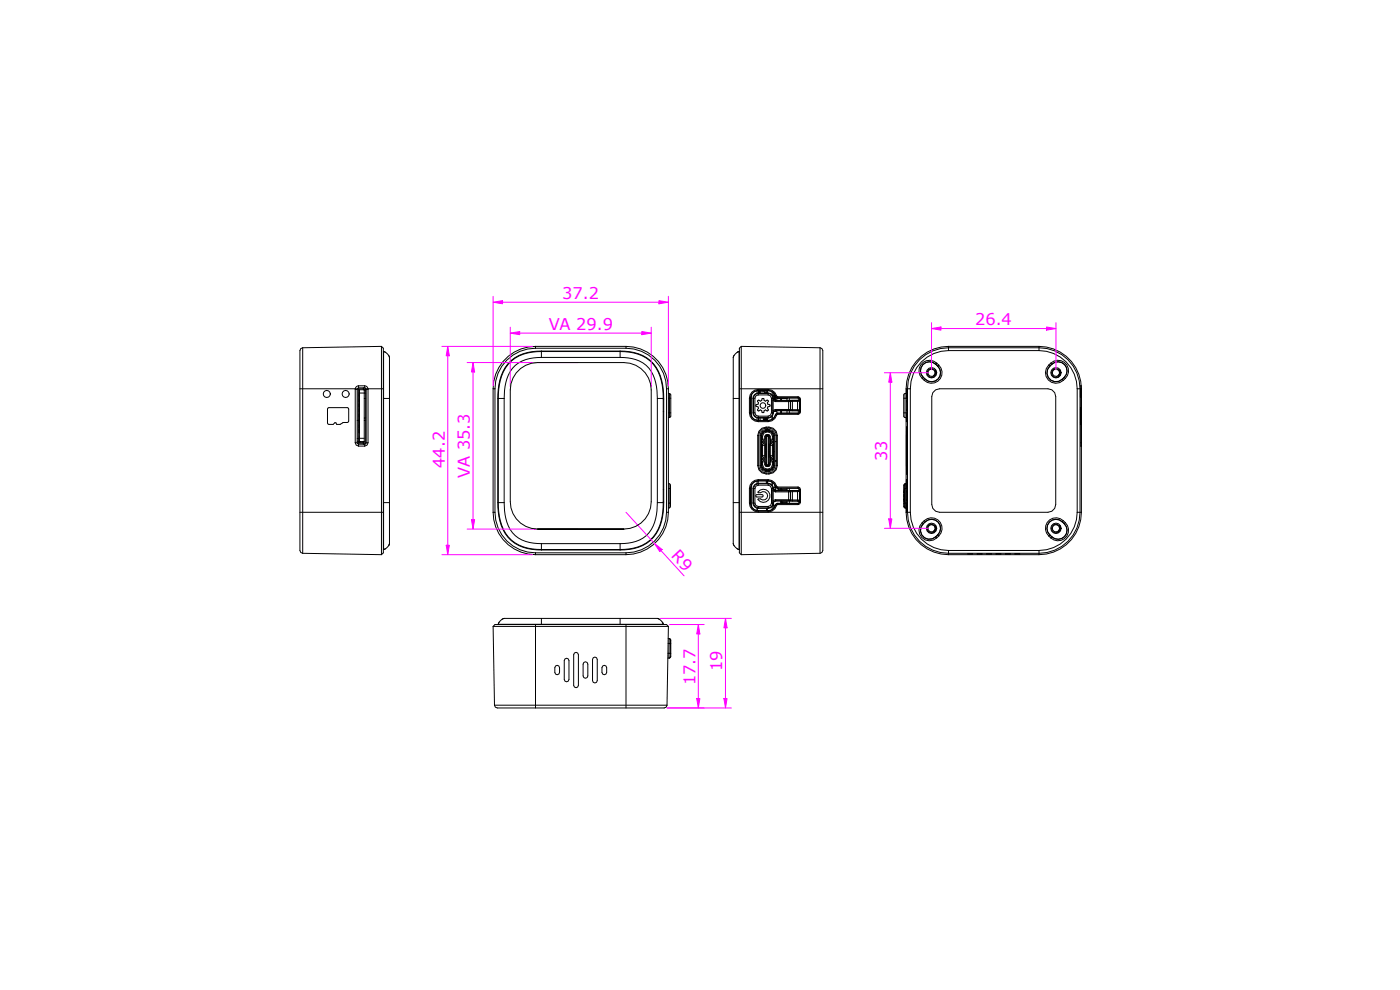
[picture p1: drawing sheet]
<svg xmlns="http://www.w3.org/2000/svg" width="297mm" height="210mm" viewBox="0 0 297 210" stroke-linecap="round" stroke-linejoin="round" font-family="sans-serif">
<defs><g id="words">
<g font-size="3.4" fill="#f0f">
<text x="119.3" y="63.4">37.2</text>
<text x="116.4" y="70">VA 29.9</text>
<text x="206.9" y="69">26.4</text>
<text x="94.4" y="99.3" transform="rotate(-90 94.4 99.3)">44.2</text>
<text x="99.7" y="101.3" transform="rotate(-90 99.7 101.3)">VA 35.3</text>
<text x="188.2" y="97.8" transform="rotate(-90 188.2 97.8)">33</text>
<text x="142.3" y="118" transform="rotate(48 142.3 118)">R9</text>
<text x="153.2" y="142.3" transform="rotate(-90 153.2 142.3)">19</text>
<text x="147.5" y="145.4" transform="rotate(-90 147.5 145.4)">17.7</text>
</g>
</g></defs>
<!-- layer: 0 -->
<g fill="none" stroke="#000" stroke-width=".21">
<path d="M64.2 73.8l-.4 .1-.2 .5v42.4l.2 .4 .4 .2M64.2 73.8v43.6M80.9 73.5v44.2M80.9 73.5l.4 .4v43.4l-.4 .4M80.9 73.5l-16.7 .3M81.3 74.6h.1M81.4 74.6l.8 .4 .4 .8M81.4 74.6v42M81.4 74.6h.2M81.6 74.6l.2 .2M82.4 75.4l.2 .2M82.6 75.6v.2"/>
<path d="M82.6 75.8v39.5M108.5 76.5a9.3 9.3 0 0 1 6.3-2h16.8a8.2 8.2 0 0 1 8.5 5.2l.5 1.9 .2 1.9v23.1a9.8 9.8 0 0 1-3.6 8.7 10.3 10.3 0 0 1-5.6 1.4h-16.8a8.2 8.2 0 0 1-8.5-5.3l-.5-1.9-.2-1.9v-23.1a10.7 10.7 0 0 1 2.9-8zM113.6 73.5a9 9 0 0 0-9 9M113.6 73.9a8.6 8.6 0 0 0-8.6 8.6M113.6 73.5v.4M113.6 73.9h19.2M113.6 73.5h19.2M114.9 74.6a8.1 8.1 0 0 0-8.5 5.2l-.5 1.8-.2 2.9M114.9 75.8a6.9 6.9 0 0 0-7.1 3.8l-.3 .7a13.1 13.1 0 0 0-.5 4.2M114.9 74.6v1.2M114.9 75.8h16.7M114.9 74.6h16.7"/>
<path d="M131.6 74.6a8.1 8.1 0 0 1 8.4 5.2l.5 1.8 .2 2.9M131.6 75.8a6.9 6.9 0 0 1 7 3.8l.3 .7a13.1 13.1 0 0 1 .6 4.2M131.6 74.6v1.2M132.8 73.5a9 9 0 0 1 9 9M132.8 73.9a8.6 8.6 0 0 1 8.6 8.6M132.8 73.5v.4M155.6 75.8v39.5M155.7 75.4l-.1 .4M156.8 74.6l-.8 .4-.4 .8M156.8 74.6h.1M156.8 74.6l-.5 .2M157.3 73.5l-.4 .4v43.4l.4 .4"/>
<path d="M157.3 73.5v44.2M157.3 73.5l16.7 .3M174 73.8l.4 .1 .2 .5v42.4l-.2 .4-.4 .2M174 73.8v43.6M195.1 76.3a8.7 8.7 0 0 1 6.1-2.5h19.2a8.7 8.7 0 0 1 8.7 8.7v26.2a8.7 8.7 0 0 1-8.7 8.7h-19.2a8.7 8.7 0 0 1-8.7-8.7v-26.2a8.7 8.7 0 0 1 2.6-6.2zM195.8 77.3a2.28 2.28 0 0 1 2.4-.3 2.28 2.28 0 0 1 1.4 2 2 2 0 0 1-1.5 2 2 2 0 0 1-2.2-.9 1.94 1.94 0 0 1-.1-2.8zM197.1 78.4a.84 .84 0 0 1 1.2 .1 .84 .84 0 0 1-.2 1.2 .89 .89 0 0 0 .3-1.3l.2 .6-.1 .6-.4 .4a.95 .95 0 0 1-1.3-.4 .95 .95 0 0 1 .3-1.2zM197.6 78.3l-.4 .1-.3 .5v.5l.3 .4h.5l.4-.1M197.7 78.3l.5 .3 .2 .6-.3 .5M197.7 78.3h-.1M198.5 77.3a1.9 1.9 0 0 0-2.7 .1 1.9 1.9 0 0 0 .1 2.6M198.5 77.3l.4 .4"/>
<path d="M198.7 77a2.24 2.24 0 0 0-3.1 .1 2.24 2.24 0 0 0 0 3.2M198.7 77l-.2 .3M198.7 77l.5 .4M198.9 77.7a1.9 1.9 0 0 1 .1 2.7 1.9 1.9 0 0 1-2.7 0M199.2 77.4a2.24 2.24 0 0 1 0 3.2 2.24 2.24 0 0 1-3.1 .1M199.2 77.4l-.3 .3M201.2 73.5a9 9 0 0 0-9 9M201.2 74.4a8.1 8.1 0 0 0-8.1 8.1M201.2 73.5h19.2M201.2 73.5v.9M201.2 74.4h19.2M220.4 73.5a9 9 0 0 1 9 9"/>
<path d="M220.4 74.4a8.1 8.1 0 0 1 8.1 8.1M220.4 73.5v.9M222.5 77.4a2.24 2.24 0 0 0-.1 3.2 2.24 2.24 0 0 0 3.2 .1M222.5 77.4l.2 .3M222.7 77.7a2.01 2.01 0 0 1 3.2-.4 2.01 2.01 0 0 1-.6 3.2 1.94 1.94 0 0 1-2.7-.1 1.94 1.94 0 0 1 .1-2.7zM222.7 77.7a1.9 1.9 0 0 0-.1 2.7 1.9 1.9 0 0 0 2.7 0M222.9 77a2.24 2.24 0 0 1 3.2 .1 2.24 2.24 0 0 1-.1 3.2M222.9 77l-.4 .4M222.9 77l.2 .3M223.1 77.3a1.9 1.9 0 0 1 2.7 .1 1.9 1.9 0 0 1 0 2.6M223.1 77.3l-.4 .4M223.5 78.4a.84 .84 0 0 1 1.2 .1 .84 .84 0 0 1-.2 1.2 .89 .89 0 0 0 .3-1.3l.2 .6-.1 .6-.4 .4a.95 .95 0 0 1-1.3-.4 .95 .95 0 0 1 .3-1.2z"/>
<path d="M224.5 79.7l.3-.5-.2-.6-.5-.3-.5 .1-.3 .5v.5l.3 .4h.5l.4-.1M63.6 82.5h11.8M69.6 86.6h4.3l.1 2.7-.3 .3a1.58 1.58 0 0 0-1.5 .4h-.8l-.1-.3h-.3l-.3 .3-1.1-.1zM75.4 93.9l.2 .5 .5 .2M75.4 93.9h.4M75.4 82.6h.4M75.4 82.6v11.3M75.4 82.5v.1M75.4 82.5h.4M75.8 93.9l.3 .3M75.8 89.2h.4M75.8 82.6v11.3"/>
<path d="M75.8 93.6h.4M75.8 93l.4 .1M76 82.5h1.1M76 82.5v11.5M76 94h1.1M76 82.5l.2 .2M76.1 81.8a.72 .72 0 0 0-.7 .7M76.1 94.6h1.3M76.1 81.8h1.3M76.1 81.8v.5M76.1 82.3l-.3 .3M76.1 94.2h1.3"/>
<path d="M76.1 94.2v.4M76.1 82.3h1.3M76.2 82.7h1.1v11h-1.1v-11M76.2 92.5h.1M76.2 91.6v.1M76.2 91.4h.1M76.2 89.4h.1M76.2 89.1h.1M76.2 89h.1M76.2 87.9h.1M76.2 88.3h.1M76.2 87.4h.1"/>
<path d="M76.2 87.2h.1M76.2 86.8h.1M76.2 87.1h.1M76.2 86.9h.1M76.2 85.2h.1M76.2 84.9h.1M76.2 84.7h.1M76.2 83.8h.1M76.2 83.5h.1M76.2 83h.1M76.2 93.8l-.2 .2M76.2 82.7v11.1"/>
<path d="M76.2 93.8h.9M76.2 93.3h.1M76.2 93h.1M76.2 92.8h.1M76.2 91.8h.1M76.2 91.5h.1M76.2 91.3h.1M76.2 91.2h.1M76.2 90.7h.1M76.2 90.5h.1M76.2 90.4h.1M76.2 90.3h.1"/>
<path d="M76.2 90.2h.1M76.2 90.1h.1M76.2 89.6h.1M76.2 89.3h.1M76.2 89.2h.1M76.2 88.5h.1M76.2 88.2h.1M76.2 88.1h.1M76.2 87h.1M76.2 86.3h.1M76.2 86h.1M76.2 85.9h.1"/>
<path d="M76.2 85.8h.1M76.2 85.7h.1M76.2 85h.1M76.2 84.8h.1M76.2 84.6h.1M76.2 84.1h.1M76.2 83.9h.1M76.2 83.7h.1M76.2 83.6h.1M76.2 87.6h.1M76.2 90.9h.1M76.2 89.8h.1"/>
<path d="M76.2 88.7h.1M76.2 86.1h.1M76.2 88h.1M76.2 86.5h.1M76.2 85.4h.1M76.2 84.3h.1M76.2 83.2h.1M76.2 83.4h1.4M76.2 93h1.1M76.2 82.9h.1M76.5 93.7h-.3M77 93.7v.1"/>
<path d="M77.1 82.3v.4M77.1 93.7v.5M77.2 82.6h.4M77.2 82.3v.4M77.2 93.7v.5M77.3 82.9h.3M77.3 84.5h.3M77.4 81.8a.72 .72 0 0 1 .7 .7M77.4 81.8v.5M77.4 82.3l.3 .3M77.4 94.2v.4M77.6 82.4v11.7"/>
<path d="M77.6 89.1l-.3 .1M77.6 88.6l-.3 .1M77.7 93.9l-.3 .3M77.7 93.9h.4M77.7 82.6h.4M77.7 82.6v11.3M78.1 82.5v.1M78.1 82.5h3.2M78.1 82.5h-.4M78.1 93.9l-.2 .5-.5 .2M78.1 82.6v11.3M81.3 84.5h1.3"/>
<path d="M104.6 82.5v26.2M104.6 82.5h.4M105 82.5v26.2M105.7 84.5v22.1M105.7 84.5h1.3M107 84.5v22.1M139.5 84.5v22.1M139.5 84.5h1.2M140.7 87.3h.1M140.7 84.8h.1M140.7 84.5v22.1M141.4 82.5h.4"/>
<path d="M141.4 82.5v26.2M141.8 87.6h.5M141.8 84.5h.5M141.8 83.5h.2M141.8 82.5v26.2M142 83.5l.3 .3v4.5l-.3 .3M142 88.6h-.2M142 83.5v5.1M155.6 84.5h1.3M156.9 82.5h17.7M159 87.6a1.87 1.87 0 0 0 1.9 1.8M159 87.6h.3"/>
<path d="M159 84.5h.3M159 84.5v3.1M159.2 86.8h.1M159.2 84.5l.1 3.1M159.3 87.6a1.6 1.6 0 0 0 1.6 1.6M159.3 84.5l-.1 .3M159.5 83.7v4.6M159.8 87.6a1.1 1.1 0 0 0 1.1 1.1M159.8 87.6h.3M159.8 84.5h.3M159.8 84.5v3.1M160.1 87.6l.3 .5 .5 .2"/>
<path d="M160.1 84.5v3.1M160.4 83.6l.5-.1h2.1l.5 .1 .3 .4 .2 .5v3.1l-.2 .5-.3 .3-.5 .2h-2.1l-.5-.2-.4-.3-.2-.5v-3.1l.2-.5zM160.6 82.9v.5M160.6 88.6v.5M160.7 85l.2-.1 .4 .2 .3-.1 .2-.5 .2 .1 .1 .4 .3 .1 .5-.2 .1 .2-.2 .4 .1 .3 .5 .1-.1 .3-.4 .1-.1 .3 .2 .4-.2 .2-.4-.2-.3 .1-.2 .4h-.2l-.1-.4-.3-.1-.4 .1-.2-.1 .2-.4-.1-.3-.4-.2v-.2l.4-.1 .1-.3zM160.7 98.8l.3 .8 .6 .7 .9 .2M160.7 92.4v6.4M160.7 98.8h.2M160.7 92.4h.2M160.9 82.8l-.9 .2-.6 .6-.2 .9v3.1l.2 .8 .6 .6 .9 .2M160.9 83.8l-.5 .2-.3 .5M160.9 83.4a1.1 1.1 0 0 0-1.1 1.1"/>
<path d="M160.9 82.9a1.59 1.59 0 0 0-1.6 1.6M160.9 82.8v.1M160.9 83.4v.4M160.9 88.3v.4M160.9 89.2h.1M160.9 88.7h2.1M160.9 88.3h2.1M160.9 83.8h2.1M160.9 82.9h2.1M160.9 82.8h2.1M160.9 89.2v.2M160.9 82.6a1.87 1.87 0 0 0-1.9 1.9"/>
<path d="M160.9 82.6h2.1M160.9 82.6v.2M160.9 82.9v.5M160.9 88.7v.5M160.9 98.8l.3 .7 .5 .6 .8 .2M160.9 92.4v6.4M161 82.9v.5M161 88.7v.5M161.1 82.9v.5M161.3 88.7v.5M161.3 82.9v.5M161.4 98.8l.3 .8 .8 .3"/>
<path d="M161.4 92.4v6.4M161.4 98.8h.1M161.4 92.4h.1M161.4 82.9l1 .1M161.4 91.7a1.68 1.68 0 0 1 1.7-.6 1.68 1.68 0 0 1 1.3 1.3v6.4a1.61 1.61 0 0 1-1.6 1.3 1.61 1.61 0 0 1-1.6-1.3v-6.4zM161.5 96.7l.1 .1M161.5 97.1l.2 .2v.2l-.2 .1M161.5 98.8l.3 .7 .7 .2M161.5 93.5l.2 .2v.2l-.2 .1M161.5 92.4v6.4M161.5 98.3h.1M161.5 96.6h.1"/>
<path d="M161.5 96.4h.1M161.5 95.7h.1M161.5 95.6h.1M161.5 95.5h.1M161.5 92.9h.1M161.6 96.8h.1M161.6 94.4h.1M161.6 94.4l-.1 .1M161.6 96.8a.59 .59 0 0 1 .4 .6 .59 .59 0 0 1-.5 .6M161.6 93.2a.6 .6 0 0 1 .4 .6 .6 .6 0 0 1-.4 .6M161.6 96.7l-.1 .1M161.6 94.4h-.1"/>
<path d="M161.6 94h-.1M161.6 97.1l-.1 .1M161.6 96.5l.2 .2M161.6 93l.2 .2M161.8 98.6h-.2l.1 .6 .4 .4 .6 .1M161.8 98.6l.2 .6 .7 .3M161.8 94.5l-.2 .2M161.8 98l-.2 .2M161.8 92.5v.7M161.8 94.5v2.2M161.8 98v.6M161.8 98h.4"/>
<path d="M161.8 96.7h.4M161.8 94.5h.4M161.8 93.2h.4M161.8 82.9l-.1 .1M162 82.9v.1M162 88.7v.5M162 89h.4M162 89.1h.1M162 89v.1M162.3 83v.2M162.3 83.3v.1M162.3 88.8v.2"/>
<path d="M162.3 88.8l.1 .1M162.3 88.8h.3M162.3 83.3h.3M162.3 83.2h.3M162.3 92.3l.7-.1 .3 .1 .1 .3v5.9l-.1 .3-.3 .1-.7-.1-.1-.3v-5.9zM162.3 89l-.3 .1M162.4 83.1l-.1 .1M162.4 83.1h.1M162.4 88.9l-.1 .3M162.4 89.1h.4M162.4 88.9h.1M162.4 88.9v.2"/>
<path d="M162.5 98.8l-.1 .1M162.5 98.8h.2M162.5 98.5h.1M162.5 98.2h.1M162.5 96.7h.1M162.5 96.5h.1M162.5 96.2h.1M162.5 92.3h-.1M162.5 96h.1M162.5 95.7h.1M162.5 95.5h.1M162.5 95.2h.1"/>
<path d="M162.5 95h.1M162.5 94.7h.1M162.5 94.2h.1M162.5 93h.1M162.5 92.7h.1M162.5 88.9v.2M162.5 95.4h.1M162.5 96.9v.1M162.5 96.9h.1M162.5 96.4h.1M162.5 94.4v.1M162.5 94.4h.1"/>
<path d="M162.5 92.9h.1M162.5 92.3v6.5M162.5 92.5h.1M162.5 83.1h.1M162.5 88.9v.3M162.5 90.8v.3M162.5 83.1l.1 .1M162.5 90.8l-.8 .2-.5 .6-.3 .8M162.5 91.2l-.8 .4-.3 .8M162.5 91.4l-.7 .3-.3 .7M162.5 91.2v.2M162.5 99.7v.2"/>
<path d="M162.5 99.9h.6M162.5 99.7h.6M162.5 91.4h.6M162.5 91.2h.6M162.5 90.8h.6M162.5 90.6l-.9 .2-.6 .7-.3 .9M162.5 90.6h.6M162.5 90.6v.2M162.6 83.3l-.1 .1M162.6 88.8l-.1 .1M162.6 82.9v.3M162.6 83.3v.1"/>
<path d="M162.6 88.8v.2M162.6 89.1v.1M162.6 92.5v6.1M162.6 98.6l-.1 .1M162.6 98.6h.4M162.6 92.5h.4M162.7 91.4l-.6 .2-.4 .4-.1 .5h.2M162.7 91.6l-.7 .3-.2 .6M162.7 91.4v.2M162.7 99.5v.2M162.7 99.7h.3M162.7 99.5h.3"/>
<path d="M162.7 91.6h.3M162.7 91.4h.3M162.7 82.9v.5M162.7 88.7v.3h-.2M162.7 89.1v.1M162.7 92.3h-.2v6.5M162.7 92.2v.3l.2-.1v-.2M162.7 98.9v-.2h.2v.2M162.7 98.9h.2M162.7 92.3h.2M162.8 82.9v.5M162.8 88.7v.5"/>
<path d="M162.8 90.8v.3M162.9 92.3h.3M163 82.8l.7 .2 .5 .4 .4 .6M163 83.8l.5 .2 .2 .5M163 83.4a1.11 1.11 0 0 1 1.1 1M163 82.9a1.59 1.59 0 0 1 1.5 1.2M163 82.8v.1M163 83.4v.4M163 88.3v.4M163 89.2h.1M163 89.2h-2.1M163 83.4h-2.1"/>
<path d="M163 89.2v.2M163 82.6l.7 .2 .7 .5 .4 .7M163 89.4h-2.1M163 82.6v.2M163 91.4l.5 .2 .4 .4 .2 .5h-.2M163 91.6l.6 .3 .3 .6M163 91.4v.2M163 99.5v.2M163 92.5v6.1M163 98.6l.1 .1M163.1 90.8l.8 .2 .6 .6 .2 .8M163.1 91.2l.8 .4 .4 .8"/>
<path d="M163.1 91.4l.7 .3 .3 .7M163.1 91.2v.2M163.1 99.7v.2M163.1 90.6l.9 .2 .7 .7 .2 .9M163.1 90.6v.2M163.1 92.5h-.1M163.1 92.3v6.5M163.1 98.4l.1 .1M163.1 98.2h.1M163.1 96.9h.1M163.1 96.7h.1M163.1 96.5h.1"/>
<path d="M163.1 96.4h.1M163.1 95.9l.1 .1M163.1 95.7h.1M163.1 95.5h.1M163.1 95.4h.1M163.1 94.9l.1 .1M163.1 94.7h.1M163.1 94.4h.1M163.1 94.2h.1M163.1 93h.1M163.1 92.9h.1M163.2 92.3v6.5h-.3"/>
<path d="M163.2 96.9v.1M163.2 96.2h-.1M163.2 95.2h-.1M163.2 94.4v.1M163.2 92.7h-.1M163.2 95.7h.1M163.2 98.2h-.1M163.2 95.4h.1M163.2 94.7h-.1M163.2 92.9h-.1M163.2 96.4h-.1M163.2 92.3h.1"/>
<path d="M163.2 98.8v.1M163.4 98h.5l.2 .1v.5M163.4 94.5h.5l.2 .1M163.5 93.2v1.3M163.5 96.7v1.3M163.7 87.6l-.2 .5-.5 .2M163.7 87.6h.3M163.7 84.5h.3M163.7 84.5v3.1M163.8 83.1v.7M163.8 88.3v.6M163.9 98.6l-.3 .6-.6 .3"/>
<path d="M163.9 92.5v.7M163.9 94.5v2.2M163.9 98v.6M163.9 98.6h.2M164 84.9l.6 .3M164 84.9v2.2M164 87.1v.5M164 84.5v.4M164 84.4l.2 .4 .4 .2M164 87.6h.1M164 84.4v.1M164 83.3v.8"/>
<path d="M164 84h.5M164 83.8h.4M164.1 84.4l.1 .3 .4 .2M164.1 87.6a1.11 1.11 0 0 1-1.1 1.1M164.1 87.6h-.1M164.1 84.4h-.1M164.1 98.6l-.2 .6-.4 .4-.5 .1M164.1 93l-.2 .2h-.5M164.1 96.5l-.2 .2h-.5M164.1 93.6v.4M164.1 94.4v2.4M164.1 97.1v.5"/>
<path d="M164.1 98.8l-.3 .7-.7 .2M164.1 96.7a.62 .62 0 0 0-.5 .6 .62 .62 0 0 0 .5 .6M164.1 97.1l-.2 .1v.3l.2 .1M164.1 93.2a.62 .62 0 0 0-.5 .6 .62 .62 0 0 0 .5 .6M164.1 93.5l-.2 .2v.2l.2 .1M164.1 92.4v6.4M164.1 98.8h.2M164.1 95.8h.2M164.1 92.4h.2M164.2 87.3h.6v.3M164.3 98.8l-.4 .8-.8 .3M164.3 92.4v6.4"/>
<path d="M164.3 84v.8M164.3 84h.2M164.4 97.9h.3M164.4 97.7h.3M164.4 93.7h.3M164.4 92.3h.3M164.5 84.1l.5 .3M164.5 88a1.59 1.59 0 0 1-1.5 1.2M164.5 84.1v.8M164.6 87.1l-.4 .1-.2 .4M164.6 87.1l-.5 .3v.2M164.6 84.9v.1"/>
<path d="M164.6 87.1h.1M164.6 87.1h4.7M164.6 87.1h2.7M164.6 85v.2M164.6 86.9l-.6 .2M164.6 86.9h2.7M164.6 86.9v.2M164.6 88l-.4 .6-.5 .5-.7 .1M164.6 84l.4 .4M164.6 88h-.1M164.6 84l-.1 .1M164.6 88l.2 .1"/>
<path d="M164.6 84.3v.6M164.7 98.8l-.2 .7-.6 .6-.8 .2M164.7 92.4v6.4M164.7 98.8h.2M164.7 92.4h.2M164.8 88.1l-.4 .7-.7 .5-.7 .1M164.8 84l.2 .2M164.8 84h-.2M164.8 84.5h.8M164.8 84.4v.5M164.9 98.8l-.2 .8-.7 .7-.9 .2M164.9 92.4v6.4"/>
<path d="M165 87.7l-.4 .3M165 87.6l-.5 .4M165 84.4h.1M165 87.6v.1M165 84.4h4.3M165 87.7v.2M165 87.9l-.2 .2M165 84.2h4.3M165 84.2v.2M165.6 84.4v.5M165.6 87.1v.5M165.8 84.5h1.2"/>
<path d="M165.8 84.4v.5M165.8 87.1v.5M167 87.1v.5M167 84.4v.5M167.3 85h-2.7M167.3 85v.2M167.3 87.1h.8M167.3 85.2v1.7M167.3 85.2h-2.7M167.3 86.9v.2M167.3 86.9h.4M167.5 84.4v.5"/>
<path d="M167.5 87.1v.5M167.5 85l.2 .2M167.5 85h.1M167.5 87.1h.1M167.7 85.2h-.4M167.7 86.9l-.2 .2M167.7 85.2h.1M167.7 85.2v1.7M167.7 86.9h.1M167.7 86.9h.4M168.1 87.1h1.1M168.1 84.9v.2"/>
<path d="M168.1 84.9l-.8 .1M168.1 85.1v1.8M168.1 86.9h1.1M168.1 86.9v.2M168.1 85.1l-.4 .1M169.2 84.9h.1M169.2 84.9h-1.1M169.2 84.9v.2M169.2 85.1h.1M169.2 85.1v1.8M169.2 85.1h-1.1M169.2 86.9v.2"/>
<path d="M169.3 86.9h-.1M169.3 86.9l.2 .2 .1 .3M169.3 86.9v.2M169.3 87.1h-.1M169.3 84.4l.3 .3M169.3 87.1l.3 .3M169.3 84.4l.2 .3-.2 .2M169.3 87.1l.2 .3-.2 .2M169.3 84.4h.1M169.3 84.9h.1M169.3 87.1h.1M169.3 87.6v.1"/>
<path d="M169.3 87.7h-4.3M169.3 87.6h-4.3M169.3 84.9h-4.7M169.3 87.7v.2M169.3 84.9v.2M169.3 84.2l.4 .1 .1 .4M169.3 87.9h-4.3M169.3 84.2v.2M169.6 84.7l-.1 .3-.2 .1M169.6 84.7l-.3 .2M169.6 84.7v2.7M169.6 87.4h.2"/>
<path d="M169.6 84.7h.2M169.6 87.4l-.3 .3M169.8 87.4l-.1 .3-.4 .2M169.8 84.7v2.7M191.7 87.6h.7M192 83.5l-.3 .3v4.5l.3 .3M192 83.5v5.1M192 88.6h.4M192.2 82.5h.9M192.2 82.5v1M192.2 88.6v14M192.3 88.6v.8"/>
<path d="M192.3 98.8v1.7M192.3 92.4h.1M192.3 92.4v6.4M192.3 82.6v.9M192.3 82.6v.6M192.3 90.6h.1M192.3 90.6v1.8M192.3 89.4h.1M192.3 82.6h.1M192.3 90.6v.3M192.3 90.6v.1M192.3 89.3v.1"/>
<path d="M192.3 82.7h.1M192.3 90.7v.2M192.3 89.1v.3M192.3 84.9v2.2M192.3 87.1l.1 .3M192.3 84.9l.1 .3M192.3 89.1h.1M192.3 90.9l.1 1.4M192.3 88.9v.2M192.3 90.9l.1 .5M192.3 83.2l.1 .2M192.3 83.2l.1 .1"/>
<path d="M192.3 88.8v.1M192.4 88.7l-.1 .2M192.4 83.3v.5M192.4 83.4v.6M192.4 83.5h-.4M192.4 86.9v.1M192.4 86.9l-.1 .2M192.4 88.5l-.1 .3M192.4 99.7l-.1 .8M192.4 88.3v.4M192.4 91.6v.8M192.4 84h.1"/>
<path d="M192.4 88.1h.1M192.4 88.1v.2M192.4 84v.2M192.4 84v.3M192.4 92.4v7M192.4 87.9v.2M192.4 84.2h.1M192.4 84.2v.1M192.4 84.3h.1M192.4 85.2v1.7M192.4 86.9h.1M192.4 85.2h.1"/>
<path d="M192.4 87.9h.1M192.4 87.7v.2M192.4 87.7v.5M192.4 87.8v.1M192.4 84.3v.1M192.4 85.1v.1M192.4 84.4l-.7 .1M192.4 84.5v.1M192.4 87.5v.2M192.4 87.5h.1M192.4 84.6l-.1 .3M192.4 87.4v.1"/>
<path d="M192.4 85v.2M192.4 84.6v2.9M193.1 82.5v26.2M195.6 80.3l.5 .4M195.9 80l-.3 .3M195.9 80l.4 .4M196.3 80.4l-.2 .3M197.9 83.3l.6-.6 .8-.2h23l.8 .2 .6 .6 .3 .8v22.9l-.3 .8-.6 .6-.8 .3h-23l-.8-.3-.6-.6-.2-.8v-22.9zM225.3 80.4l.3 .3M225.8 80l-.5 .4M225.8 80l.2 .3M226 80.3l-.4 .4"/>
<path d="M228.5 82.5h.9M228.5 82.5v26.2M229.2 82.8v1.5zM229.2 86.8v3.2M229.2 86.8v-.3l.1 .3M229.2 86.8h.1M229.2 89.6h.1M229.2 89.3h.1M229.3 90h-.1M229.3 90h.1M229.3 89.7l-.1 .3M229.3 89.7v.3"/>
<path d="M229.3 89.6v.1M229.3 82.8v1.5zM229.3 89.3v.3M229.3 86.8v2.5M229.3 81.8v.7M229.3 81.8h.1M229.3 93.9h.1M229.3 82.6h.1M229.3 82.6v11.3M229.3 93.9v.7M229.3 82.5v.1M229.3 94.6h.1"/>
<path d="M229.3 81.8v.1M229.3 81.8l.1 .7M229.4 82.5v.1M229.4 82.5h-.1M229.4 82.6v11.3M229.4 93.9l-.1 .7M229.4 82.5v26.2M63.6 108.7h17.7M64.2 117.4l16.7 .3M81.3 116.6h.1M81.3 106.6h1.3M81.8 116.4l-.4 .2"/>
<path d="M82.6 115.3l-.4 .8-.8 .5M82.6 115.3l-.2 .5M104.6 108.7a9 9 0 0 0 9 9M104.6 108.7h.4M105 108.7a8.6 8.6 0 0 0 8.6 8.6M105.7 106.6a9.7 9.7 0 0 0 3.6 8.6 10.2 10.2 0 0 0 5.6 1.4M105.7 106.6h1.3M107 106.6a9 9 0 0 0 2.3 7 8 8 0 0 0 5.6 1.7M113.6 117.7h19.2M113.6 117.3h19.2M113.6 117.3v.4M114.9 116.6h16.7"/>
<path d="M114.9 115.3h16.7M114.9 115.3v1.3M131.6 115.3v1.3M132.8 117.3v.4M139.5 106.6a9 9 0 0 1-2.4 7 8 8 0 0 1-5.5 1.7M139.5 106.6h1.2M140.7 106.6a9.7 9.7 0 0 1-3.6 8.6 10.2 10.2 0 0 1-5.5 1.4M140.7 106.4h.1M140.7 103.9h.1M141.4 108.7a8.6 8.6 0 0 1-8.6 8.6M141.4 108.7h.4M141.8 108.7a9 9 0 0 1-9 9"/>
<path d="M141.8 106.7h.4M141.8 103.6h.4M141.8 102.6h.1M141.9 102.6l.3 .2v.8M141.9 107.7h-.1M141.9 102.6v5.1M142.2 103.6v3.8l-.3 .3M155.6 115.3l.4 .8 .8 .5M155.6 106.6h1.3M155.6 115.3v.2M155.6 115.6l.1 .2M156.3 116.4l.3 .1"/>
<path d="M156.6 116.5l.2 .1M156.8 116.6h.1M156.9 108.7h17.7M159 106.7a1.87 1.87 0 0 0 1.9 1.9M159 106.7h.3M159 103.6h.3M159 103.6v3.1M159.2 104.4h.1M159.2 106.4l.1 .3M159.2 106.4v.2M159.3 106.7a1.59 1.59 0 0 0 1.6 1.6M159.3 103.6l-.1 2.8"/>
<path d="M159.5 102.9v4.6M159.8 106.7a1.1 1.1 0 0 0 1.1 1.1M159.8 106.7h.3M159.8 103.6h.3M159.8 103.6v3.1M160.1 106.7l.3 .5 .5 .2M160.1 103.6v3.1M160.4 105l1.3-.1 .2 .3-.2 .2h-1.1l-.3-.2zM160.6 102v.6M160.6 107.8v.5M160.7 107.8v.5M160.8 104.4a1.39 1.39 0 0 1 2.1-.4 1.39 1.39 0 0 1 0 2.1 1.39 1.39 0 0 1-2.1-.3h.5a.9 .9 0 0 0 1.3 0 .9 .9 0 0 0 0-1.3 .9 .9 0 0 0-1.3 0h-.4z"/>
<path d="M160.9 102l-.9 .2-.6 .6-.2 .8v3.1l.2 .9 .6 .6 .9 .2M160.9 102.6l-.8 .3-.3 .7v3.1l.3 .7 .8 .3M160.9 107.7h2.1M160.9 107.8h2.1M160.9 102v.6M160.9 107.7v.1M160.9 108.3v.1M160.9 102h2.1M160.9 108.4v.2M160.9 102.6v.3M160.9 101.8a1.87 1.87 0 0 0-1.9 1.8M160.9 101.8h2.1"/>
<path d="M160.9 101.8v.2M160.9 102.9l-.5 .2-.3 .5M160.9 107.4h2.1M160.9 107.4v.3M162.5 100.3h.6M162.5 100.3v.2M162.5 100.5h.6M162.6 102v.5M162.6 107.8v.5M162.7 102v.5M162.8 102v.5M162.8 107.8v.5"/>
<path d="M163 102l.7 .1 .5 .4 .4 .7M163 102.6l.5 .1 .3 .4 .2 .5M163 102.5h-2.1a1.1 1.1 0 0 0-1.1 1.1M163 102.5a1.11 1.11 0 0 1 1.1 1.1M163 102a1.59 1.59 0 0 1 1.5 1.2M163 102h-2.1a1.6 1.6 0 0 0-1.6 1.6M163 108.4h-2.1M163 108.3h-2.1M163 102h.1M163 102.5v.1M163 107.7v.1M163 108.3v.1"/>
<path d="M163 102.6h-2.1M163 108.4v.2M163 102.6v.3M163 101.8l.7 .1 .7 .5 .4 .7M163 108.6h-2.1M163 101.8v.2M163 102.9l.5 .2 .2 .5M163 102.9h-2.1M163 107.4v.3M163.1 100.3v.2M163.7 106.7l-.2 .5-.5 .2M163.7 106.7h.3"/>
<path d="M163.7 103.6h.3M163.7 103.6v3.1M163.8 102.3v.6M163.8 107.4v.7M164 106.7l-.2 .5-.3 .4-.5 .1M164 103.6v3.1M164 103.6v.5l.6 .2M164 103.6l.2 .4 .4 .1M164 106.7v.1M164 103.6h.1M164 107h.1M164 103.4h.6v.7"/>
<path d="M164 107.3h.4M164 107.2h.5M164.1 106.8a1.11 1.11 0 0 1-1.1 1M164.1 103.6v.2l.5 .3h4.7M164.1 106.8h-.1M164.1 103.6h-.1M164.1 106.7h.1M164.1 106.6v.2M164.1 106.6h.1M164.1 106.9l-.1 1M164.1 106.6v.6M164.2 103.9h.4"/>
<path d="M164.4 102.9v1.1M164.5 107.1a1.59 1.59 0 0 1-1.5 1.2M164.5 103.2l.5 .4M164.6 106.2l-.4 .2-.2 .4M164.6 106.3l-.5 .3M164.6 106.3h4.7M164.6 106.2h2.7M164.6 106.2v.1M164.6 104.1v.2M164.6 106l-.6 .3v.4M164.6 106h2.7M164.6 106v.2"/>
<path d="M164.6 107.2l-.4 .6-.5 .4-.7 .2M164.6 103.2l.4 .3M164.6 107.1l-.1 .1M164.6 103.2h-.1M164.6 107.2h.2M164.8 107.2l-.4 .7-.7 .5-.7 .2M164.8 103.1l.2 .2M164.8 103.1l-.2 .1M165 106.8l-.4 .4M165 106.8l-.5 .3M165 103.6h4.3M165 103.5h4.3"/>
<path d="M165 103.5v.1M165 106.8h.1M165 106.8v.2M165 107l-.2 .2M165 103.3h4.3M165 103.3v.2M165.1 103.6v.4h.5M165.1 103.9h.5M165.6 103.6v.5M165.6 106.3v.5M165.8 103.9h1.2M165.8 103.6v.5"/>
<path d="M165.8 106.3v.5M165.9 106.3v.5l.2-.4M165.9 106.4h1.1M165.9 103.9v.2M165.9 106.6h1.1M167 103.6v.5M167 106.3v.5M167.3 104.1h-2.7M167.3 106.2l.8 .1M167.3 104.1v.2M167.3 104.3h-2.7M167.3 104.3v1.7"/>
<path d="M167.3 106v.2M167.3 106h.4M167.5 103.6v.5M167.5 106.3v.5M167.5 104.1l.2 .2M167.5 106.2h.1M167.5 104.1h.1M167.7 106l-.2 .2M167.7 104.3h-.4M167.7 106h.1M167.7 104.3v1.7M167.7 104.3h.1"/>
<path d="M167.7 106l.4 .1M168.1 106.3h1.1M168.1 104.1h-.8M168.1 104.1v.2M168.1 106.1h1.1M168.1 104.3v1.8M168.1 106.1v.2M168.1 104.3h-.4M169.2 104.1h.1M169.2 104.1h-1.1M169.2 104.1v.2M169.2 104.3h.1"/>
<path d="M169.2 104.3h-1.1M169.2 104.3v1.8M169.2 106.1v.2M169.3 106.1h-.1M169.3 106.1l.2 .1 .1 .3M169.3 106.1v.2M169.3 106.3l.2 .2-.2 .3M169.3 103.5l.3 .3M169.3 106.3h-.1M169.3 106.3l.3 .2M169.3 103.6l.2 .2-.2 .3M169.3 106.8h-4.3"/>
<path d="M169.3 103.5v.1M169.3 104.1h.1M169.3 106.3h.1M169.3 106.8h.1M169.3 104.1v.2M169.3 106.8v.2M169.3 103.3l.4 .2 .1 .3M169.3 107h-4.3M169.3 103.3v.2M169.6 103.8l-.3 .3M169.6 103.8l-.1 .3-.2 .2M169.6 103.8h.2"/>
<path d="M169.6 106.5h.2M169.6 103.8v2.7M169.6 106.5l-.3 .3M169.8 106.5l-.1 .4-.4 .1M169.8 103.8v2.7M174 117.4l-16.7 .3M191.8 106.7v.8l.3 .2M191.8 106.7v.7M191.8 104.9v.5M191.8 105.4h.1M191.8 104.9h.1M191.8 104.4v.1"/>
<path d="M191.8 104.4v-.6v2.8v-.6M191.8 104.4h.1M191.8 106h.1M191.8 107.4v.2M191.8 102.9v.7M191.8 105.8v.2M191.8 105.8h.1M191.8 104.5h.1M191.8 104.5v-.2v1.8v-.3M191.8 106.1h.1M191.8 104.3h.1M191.8 107.6h.1"/>
<path d="M191.8 107.4l.3 .3M191.8 107.4h.1M191.8 102.9h.1M191.8 106.7h.6M191.8 103.6v3.1M191.9 107.6h-.1M191.9 107.6v.1M191.9 107.7h.1M192 107.7h-.1M192 107.7h.1M192.1 102.6l-.3 .3v3.8M192.1 102.6l-.3 .3"/>
<path d="M192.1 107.7h.3M192.1 107.7h-.1M192.1 102.6v5.1M192.2 108.7a9 9 0 0 0 9 9M192.2 108.7h.9M192.2 107.7v1M192.3 107.7v.9M192.3 101.8v.8M192.3 101.8v.4M192.3 100.5h.1M192.3 108.6h.1M192.3 101.8h.1"/>
<path d="M192.3 108.5v.1M192.3 101.8v.1M192.3 108.3v.2M192.3 108.3v.3M192.3 104.1v2.2M192.3 104.1l.1 .2M192.3 106.3l.1 .3M192.3 108.2v.1M192.3 102.2v.1M192.3 108.1v.1M192.3 102.3l.1 .2M192.3 108v.1"/>
<path d="M192.4 107.9l-.1 .1M192.4 102.5v.1M192.4 102.5v.7M192.4 102.6h-.3M192.4 106l-.1 .3M192.4 106v.2M192.4 107.7l-.1 .3M192.4 102.6v.3M192.4 107.4v.4M192.4 103.1h.1M192.4 107.2h.1M192.4 107.2v.3"/>
<path d="M192.4 103.1v.2M192.4 103.2v.3M192.4 107v.2M192.4 103.3h.1M192.4 103.3v.1M192.4 103.4h.1M192.4 106v.1M192.4 104.3v1.7M192.4 106h.1M192.4 104.3h.1M192.4 107h.1M192.4 103.3v.2"/>
<path d="M192.4 103.4v.1M192.4 106.9v.1M192.4 106.9v.4M192.4 103.5v.1M192.4 104.2v.1M192.4 103.6h-.6M192.4 103.6v.2M192.4 106.7v.2M192.4 106.6h.1M192.4 103.7l-.1 .4M192.4 103.7v3M193.1 108.7a8.1 8.1 0 0 0 8.1 8.1"/>
<path d="M195.6 110.9a2.24 2.24 0 0 0 0 3.1 2.24 2.24 0 0 0 3.1 .1M195.6 110.9l.3 .2M195.9 111.1a2.01 2.01 0 0 1 3.1-.4 2.01 2.01 0 0 1-.5 3.2 1.94 1.94 0 0 1-2.7-.1 1.94 1.94 0 0 1 .1-2.7zM195.9 111.1a1.9 1.9 0 0 0-.1 2.7 1.9 1.9 0 0 0 2.7 .1M196.1 110.4a2.24 2.24 0 0 1 3.1 .1 2.24 2.24 0 0 1 0 3.2M196.1 110.4l.2 .3M196.1 110.4l-.5 .5M196.3 110.7a1.9 1.9 0 0 1 2.7 .1 1.9 1.9 0 0 1-.1 2.6M196.3 110.7l-.4 .4M197.1 111.4a.84 .84 0 0 1 1.2 .1 .84 .84 0 0 1-.2 1.2 .89 .89 0 0 0 .3-1.3l.2 .6-.1 .6-.4 .4a.95 .95 0 0 1-1.3-.4 .95 .95 0 0 1 .3-1.2zM197.6 111.3l-.4 .1-.3 .5v.5l.3 .3 .5 .1 .4-.1M197.7 111.3l.5 .3 .2 .6-.3 .5"/>
<path d="M197.7 111.3h-.1M198.5 113.9l.2 .2M198.9 113.4l.3 .3M198.9 113.4l-.4 .5M199.2 113.7l-.5 .4M201.2 117.7h19.2M201.2 116.8h19.2M201.2 116.8v.9M205.3 117.5h1zM207.3 117.5h1zM209.3 117.5h1zM211.3 117.4h1v.2h-1z"/>
<path d="M213.3 117.5h1zM215.3 117.5h1zM220.4 116.8v.9M222.5 113.7l.4 .4M223.1 113.9a1.99 1.99 0 0 1-.5-3.2 1.99 1.99 0 0 1 3.2 .4 1.94 1.94 0 0 1 .1 2.7 1.94 1.94 0 0 1-2.8 .1M223.1 113.9l-.2 .2M223.5 111.4a.84 .84 0 0 1 1.2 .1 .84 .84 0 0 1-.2 1.2 .89 .89 0 0 0 .3-1.3l.2 .6-.1 .6-.4 .4a.95 .95 0 0 1-1.3-.4 .95 .95 0 0 1 .3-1.2zM224.5 112.7l.3-.5-.2-.6-.5-.3-.5 .1-.3 .5v.5l.3 .3 .5 .1 .4-.1M225.3 110.7a1.9 1.9 0 0 0-2.7 .1 1.9 1.9 0 0 0 .1 2.6l-.2 .3M225.3 110.7l.5 .4M225.6 110.4a2.24 2.24 0 0 0-3.2 .1 2.24 2.24 0 0 0 .1 3.2M225.6 110.4l.4 .5"/>
<path d="M225.6 110.4l-.3 .3M225.8 111.1a1.9 1.9 0 0 1 0 2.7 1.9 1.9 0 0 1-2.7 .1M226 110.9a2.24 2.24 0 0 1 .1 3.1 2.24 2.24 0 0 1-3.2 .1M226 110.9l-.2 .2M228.5 108.7a8.1 8.1 0 0 1-8.1 8.1M228.5 108.7h.9M229.4 108.7a9 9 0 0 1-9 9M104.6 132.9l.3 16.7M104.6 132.9l.4-.4h36.4l.4 .4M104.6 132.9h37.2M105.7 132.4v.1M105.7 132.4h35"/>
<path d="M105.8 132.2l-.1 .2M105.9 132l-.1 .2M106.7 131.2l-.2 .2M107 131.2l-.8 .4-.5 .8M107 131.2h32.5M107 131.2h-.3M113.6 132.5v17.7M114.9 131.2v1.3M119.8 139.8l.4-.2 .4 .2 .1 .3v4l-.1 .4-.4 .1-.4-.1-.1-.4v-4zM121.8 138.5l.4-.1 .4 .1 .1 .4v6.5l-.1 .3-.4 .2-.4-.2-.1-.3v-6.5zM125.8 139.5l.4-.1 .4 .1 .1 .4v4.5l-.1 .3-.4 .2-.4-.2-.1-.3v-4.5zM131.6 131.2v1.3"/>
<path d="M132.8 132.5v17.7M139.5 131.2l.7 .4 .5 .8M139.5 131.2h.2M139.7 131.2h.1M139.7 131.2l.2 .2M140.5 132l.2 .4M140.7 132.4v.1M141.7 138.6h.2M141.7 136.5h.2M141.7 135.5h.3M141.8 132.9l-.3 16.7M141.9 138.6h.4"/>
<path d="M141.9 136.5l.1-1 .2 .3v3.5l-.3 .3v-1M141.9 136.5h.4M141.9 136.5v2.1M142 135.5l.3 .3v3.5l-.3 .3M142 135.5h.1M142 139.6h.1M142 139.6h-.3M104.9 149.6l.2 .4 .4 .2h35.4l.4-.2 .2-.4M104.9 149.6h36.6M117.8 141.3l.4-.2 .4 .2 .1 .3v1l-.1 .4-.4 .1-.4-.1-.1-.4v-1zM123.8 140.5l.4-.1 .4 .1 .1 .4v2.5l-.1 .3-.4 .2-.4-.2-.1-.3v-2.5zM127.8 141.3l.4-.2 .4 .2 .1 .3v1l-.1 .4-.4 .1-.4-.1-.1-.4v-1z"/>
<circle cx="197.6" cy="79.1" r="1.1"/>
<circle cx="224" cy="79.1" r="1.1"/>
<circle cx="69.3" cy="83.6" r=".75"/>
<circle cx="73.3" cy="83.6" r=".75"/>
<circle cx="161.9" cy="86" r=".6"/>
<circle cx="197.6" cy="112.1" r="1.1"/>
<circle cx="224" cy="112.1" r="1.1"/>
</g>
<path d="M162.4 82.9v.2h.1v-.2M162.4 82.9v.2M162.5 82.9v.2" fill="none" stroke="#f0f" stroke-width=".21"/>
<!-- layer: DIM -->
<path d="M104.6 64.1l2-.3v.6zM104.6 62.9v18.9M106.6 64.1h33.2M141.8 62.9v18.9" fill="none" stroke="#f0f" stroke-width=".21"/>
<path d="M104.6 64.1l2-.3v.6z" fill="#f0f"/>
<path d="M139.8 63.8l2 .3-2 .3z" fill="none" stroke="#f0f" stroke-width=".21"/>
<path d="M139.8 63.8l2 .3-2 .3z" fill="#f0f"/>
<path d="M93.7 73.5h19.3M95 73.5l.3 2h-.6zM95 75.5v40.2M93.7 117.7h19.3" fill="none" stroke="#f0f" stroke-width=".21"/>
<path d="M95 73.5l.3 2h-.6z" fill="#f0f"/>
<path d="M94.7 115.7h.6l-.3 2z" fill="none" stroke="#f0f" stroke-width=".21"/>
<path d="M94.7 115.7h.6l-.3 2z" fill="#f0f"/>
<path d="M132.8 108.7l6.1 6.6M138.9 115.3l1.6 1.3-.5 .4zM140.2 116.8l4.9 5.3" fill="none" stroke="#f0f" stroke-width=".21"/>
<path d="M138.9 115.3l1.6 1.3-.5 .4z" fill="#f0f"/>
<path d="M140.1 131.2h15.1M153.9 131.2l.3 2h-.6zM153.9 133.2v15M141.5 150.2h13.7" fill="none" stroke="#f0f" stroke-width=".21"/>
<path d="M153.9 131.2l.3 2h-.6z" fill="#f0f"/>
<path d="M153.6 148.2h.6l-.3 2z" fill="none" stroke="#f0f" stroke-width=".21"/>
<path d="M153.6 148.2h.6l-.3 2z" fill="#f0f"/>
<path d="M108.3 70.7l2-.4v.7zM108.3 69.4v12.6M110.3 70.7h25.9M138.2 69.4v12.6" fill="none" stroke="#f0f" stroke-width=".21"/>
<path d="M108.3 70.7l2-.4v.7z" fill="#f0f"/>
<path d="M136.2 70.3l2 .4-2 .3z" fill="none" stroke="#f0f" stroke-width=".21"/>
<path d="M136.2 70.3l2 .4-2 .3z" fill="#f0f"/>
<path d="M99.1 76.9h23.5M100.4 76.9l.3 2h-.7zM100.4 78.9v31.3M99.1 112.2h23.5" fill="none" stroke="#f0f" stroke-width=".21"/>
<path d="M100.4 76.9l.3 2h-.7z" fill="#f0f"/>
<path d="M100 110.2h.7l-.3 2z" fill="none" stroke="#f0f" stroke-width=".21"/>
<path d="M100 110.2h.7l-.3 2z" fill="#f0f"/>
<!-- layer: 0 -->
<path d="M114.1 112.2a5.8 5.8 0 0 1-5.8-5.8v-23.7a5.8 5.8 0 0 1 5.8-5.8h18.3a5.8 5.8 0 0 1 5.8 5.8v23.7a5.8 5.8 0 0 1-5.8 5.8M114.1 112.2h18.3h-18.3" fill="none" stroke="#000" stroke-width=".21"/>
<!-- layer: DIM -->
<path d="M142 132.5h7.4M148.1 132.5l.4 2h-.7zM148.1 134.5v13.7M141.5 150.2h7.9" fill="none" stroke="#f0f" stroke-width=".21"/>
<path d="M148.1 132.5l.4 2h-.7z" fill="#f0f"/>
<path d="M147.8 148.2h.7l-.4 2z" fill="none" stroke="#f0f" stroke-width=".21"/>
<path d="M147.8 148.2h.7l-.4 2z" fill="#f0f"/>
<path d="M187.6 79.1h9.4M188.9 79.1l.3 2h-.7zM188.9 81.1v29M187.6 112.1h9.4" fill="none" stroke="#f0f" stroke-width=".21"/>
<path d="M188.9 79.1l.3 2h-.7z" fill="#f0f"/>
<path d="M188.5 110.1h.7l-.3 2z" fill="none" stroke="#f0f" stroke-width=".21"/>
<path d="M188.5 110.1h.7l-.3 2z" fill="#f0f"/>
<path d="M197.6 69.7l2-.3v.6zM197.6 68.4v10M199.6 69.7h22.4M224 68.4v10" fill="none" stroke="#f0f" stroke-width=".21"/>
<path d="M197.6 69.7l2-.3v.6z" fill="#f0f"/>
<path d="M222 69.4l2 .3-2 .3z" fill="none" stroke="#f0f" stroke-width=".21"/>
<path d="M222 69.4l2 .3-2 .3z" fill="#f0f"/>
<use href="#words"/>
</svg>
